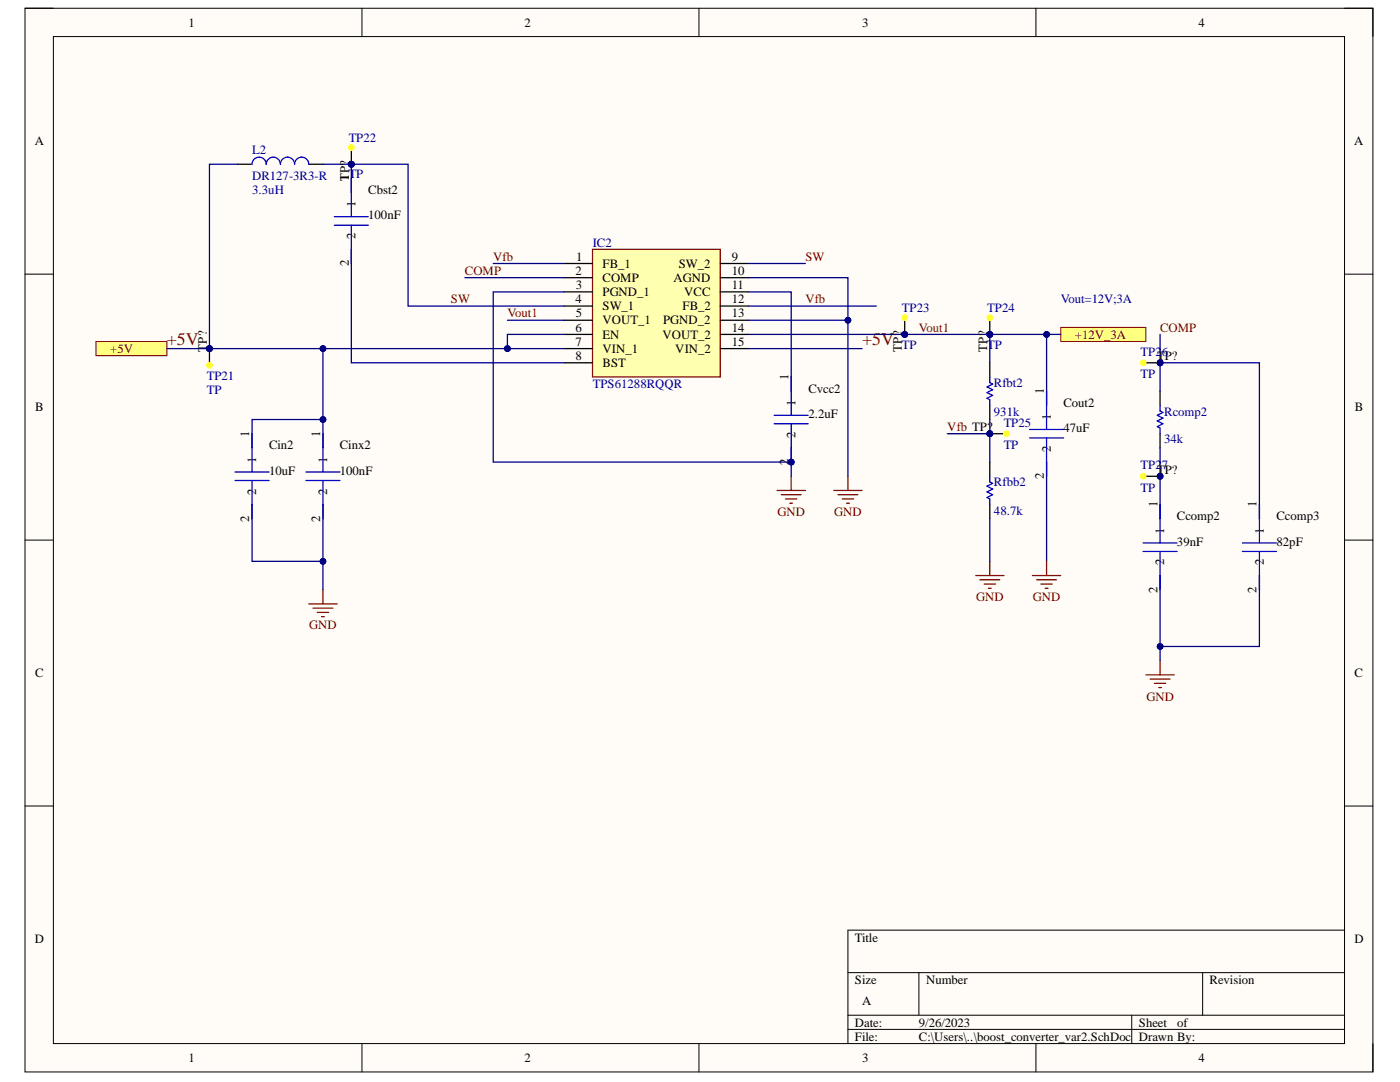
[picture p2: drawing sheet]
<svg xmlns="http://www.w3.org/2000/svg" width="279mm" height="216mm" viewBox="0 0 279 216" stroke-linecap="round" stroke-linejoin="round" font-family="sans-serif">
<defs><g id="words">
<g font-size="3.5" fill="#800000">
<text x="33.3" y="68.8">+5V</text>
<text x="172.1" y="68.8">+5V</text>
</g>
<g font-size="2.5">
<text x="37.6" y="5.3">1</text>
<text x="104.7" y="5.3">2</text>
<text x="172.1" y="5.3">3</text>
<text x="239.2" y="5.3">4</text>
<text x="6.9" y="29">A</text>
<text x="270.2" y="29">A</text>
<text x="69.6" y="36.2" transform="rotate(-90 69.6 36.2)">1</text>
<text x="69.6" y="36.2" transform="rotate(-90 69.6 36.2)">TP?</text>
<text x="70.9" y="41.3" transform="rotate(-90 70.9 41.3)">1</text>
<text x="70.9" y="47.8" transform="rotate(-90 70.9 47.8)">2</text>
<text x="69.6" y="53.2" transform="rotate(-90 69.6 53.2)">2</text>
<text x="115" y="52">1</text>
<text x="120.2" y="53.4">FB_1</text>
<text x="135.5" y="53.4">SW_2</text>
<text x="146" y="52">9</text>
<text x="114.8" y="54.9">2</text>
<text x="114.9" y="57.6">3</text>
<text x="120.2" y="56.3">COMP</text>
<text x="120.2" y="59.1">PGND_1</text>
<text x="134.4" y="56.3">AGND</text>
<text x="136.6" y="59.1">VCC</text>
<text x="146" y="54.9">10</text>
<text x="146" y="57.6">11</text>
<text x="114.8" y="60.5">4</text>
<text x="114.9" y="63.3">5</text>
<text x="120.2" y="62">SW_1</text>
<text x="120.2" y="64.7">VOUT_1</text>
<text x="132.3" y="64.7">PGND_2</text>
<text x="136.2" y="62">FB_2</text>
<text x="146" y="60.5">12</text>
<text x="146" y="63.3">13</text>
<text x="41.3" y="70.2" transform="rotate(-90 41.3 70.2)">TP?</text>
<text x="114.8" y="66.2">6</text>
<text x="114.8" y="69">7</text>
<text x="114.8" y="71.8">8</text>
<text x="120.2" y="67.6">EN</text>
<text x="120.2" y="70.4">VIN_1</text>
<text x="132.2" y="67.6">VOUT_2</text>
<text x="134.8" y="70.4">VIN_2</text>
<text x="146" y="66.2">14</text>
<text x="146" y="69">15</text>
<text x="180" y="70.2" transform="rotate(-90 180 70.2)">TP?</text>
<text x="197" y="70.2" transform="rotate(-90 197 70.2)">TP?</text>
<text x="230.9" y="71.8">TP?</text>
<text x="120.2" y="73.3">BST</text>
<text x="157.4" y="75.8" transform="rotate(-90 157.4 75.8)">1</text>
<text x="7" y="82.1">B</text>
<text x="158.8" y="81" transform="rotate(-90 158.8 81)">1</text>
<text x="208.3" y="78.6" transform="rotate(-90 208.3 78.6)">1</text>
<text x="209.7" y="83.8" transform="rotate(-90 209.7 83.8)">1</text>
<text x="270.4" y="82.1">B</text>
<text x="49.7" y="87.1" transform="rotate(-90 49.7 87.1)">1</text>
<text x="63.9" y="87.1" transform="rotate(-90 63.9 87.1)">1</text>
<text x="158.8" y="87.4" transform="rotate(-90 158.8 87.4)">2</text>
<text x="51.2" y="92.3" transform="rotate(-90 51.2 92.3)">1</text>
<text x="65.3" y="92.3" transform="rotate(-90 65.3 92.3)">1</text>
<text x="157.4" y="92.8" transform="rotate(-90 157.4 92.8)">2</text>
<text x="208.3" y="95.7" transform="rotate(-90 208.3 95.7)">2</text>
<text x="209.7" y="90.2" transform="rotate(-90 209.7 90.2)">2</text>
<text x="230.9" y="94.5">TP?</text>
<text x="51.2" y="98.7" transform="rotate(-90 51.2 98.7)">2</text>
<text x="65.3" y="98.7" transform="rotate(-90 65.3 98.7)">2</text>
<text x="231" y="101.2" transform="rotate(-90 231 101.2)">1</text>
<text x="250.8" y="101.2" transform="rotate(-90 250.8 101.2)">1</text>
<text x="49.7" y="104.1" transform="rotate(-90 49.7 104.1)">2</text>
<text x="63.9" y="104.1" transform="rotate(-90 63.9 104.1)">2</text>
<text x="232.4" y="106.5" transform="rotate(-90 232.4 106.5)">1</text>
<text x="252.2" y="106.5" transform="rotate(-90 252.2 106.5)">1</text>
<text x="232.4" y="112.8" transform="rotate(-90 232.4 112.8)">2</text>
<text x="252.2" y="112.8" transform="rotate(-90 252.2 112.8)">2</text>
<text x="231" y="118.2" transform="rotate(-90 231 118.2)">2</text>
<text x="250.8" y="118.2" transform="rotate(-90 250.8 118.2)">2</text>
<text x="7" y="135.1">C</text>
<text x="270.3" y="135.1">C</text>
<text x="6.9" y="188.2">D</text>
<text x="170.6" y="187.9">Title</text>
<text x="270.3" y="188.2">D</text>
<text x="170.6" y="196.3">Size</text>
<text x="184.8" y="196.3">Number</text>
<text x="241.4" y="196.3">Revision</text>
<text x="172.1" y="200.6">A</text>
<text x="170.6" y="204.9">Date:</text>
<text x="170.6" y="207.6">File:</text>
<text x="183.4" y="204.9">9/26/2023</text>
<text x="183.4" y="207.6">C:\Users\..\boost_converter_var2.SchDoc</text>
<text x="227.3" y="204.9">Sheet</text>
<text x="227.3" y="207.6">Drawn By:</text>
<text x="234.9" y="204.9">of</text>
<text x="37.6" y="212">1</text>
<text x="104.7" y="212">2</text>
<text x="172.1" y="212">3</text>
<text x="239.2" y="212">4</text>
</g>
<g font-size="2.5" fill="#000080">
<text x="69.6" y="28.3">TP22</text>
<text x="50.3" y="30.8">L2</text>
<text x="50.3" y="35.9">DR127-3R3-R</text>
<text x="69.6" y="35.6">TP</text>
<text x="50.3" y="38.7">3.3uH</text>
<text x="118.3" y="49.2">IC2</text>
<text x="180" y="62.3">TP23</text>
<text x="197" y="62.3">TP24</text>
<text x="211.7" y="60.5">Vout=12V;3A</text>
<text x="180" y="69.6">TP</text>
<text x="197" y="69.6">TP</text>
<text x="227.6" y="71">TP26</text>
<text x="41.3" y="75.7">TP21</text>
<text x="118.3" y="77.5">TPS61288RQQR</text>
<text x="198.4" y="77.2">Rfbt2</text>
<text x="227.6" y="75.5">TP</text>
<text x="41.3" y="78.6">TP</text>
<text x="198.4" y="82.9">931k</text>
<text x="232.4" y="82.9">Rcomp2</text>
<text x="200.3" y="85.1">TP25</text>
<text x="200.3" y="89.7">TP</text>
<text x="232.4" y="88.5">34k</text>
<text x="227.6" y="93.6">TP27</text>
<text x="198.4" y="97">Rfbb2</text>
<text x="227.6" y="98.1">TP</text>
<text x="198.4" y="102.7">48.7k</text>
</g>
<g font-size="2.5" fill="#000100">
<text x="73.5" y="38.7">Cbst2</text>
<text x="73.5" y="43.8">100nF</text>
<text x="161.3" y="83.4">2.2uF</text>
<text x="161.3" y="78.3">Cvcc2</text>
<text x="212.2" y="81.1">Cout2</text>
<text x="53.7" y="89.7">Cin2</text>
<text x="67.8" y="89.7">Cinx2</text>
<text x="212.2" y="86.3">47uF</text>
<text x="53.7" y="94.7">10uF</text>
<text x="67.8" y="94.7">100nF</text>
<text x="234.9" y="103.8">Ccomp2</text>
<text x="254.8" y="103.8">Ccomp3</text>
<text x="234.9" y="108.9">39nF</text>
<text x="254.8" y="108.9">82pF</text>
</g>
<g font-size="2.5" fill="#800000">
<text x="98.4" y="52">Vfb</text>
<text x="160.7" y="52">SW</text>
<text x="92.8" y="54.9">COMP</text>
<text x="90" y="60.5">SW</text>
<text x="101.3" y="63.3">Vout1</text>
<text x="160.7" y="60.5">Vfb</text>
<text x="22" y="70.4">+5V</text>
<text x="183.4" y="66.2">Vout1</text>
<text x="214.5" y="67.6">+12V_3A</text>
<text x="231.5" y="66.2">COMP</text>
<text x="189.1" y="86">Vfb TP?</text>
<text x="155.2" y="102.9">GND</text>
<text x="166.5" y="102.9">GND</text>
<text x="194.8" y="119.9">GND</text>
<text x="206.1" y="119.9">GND</text>
<text x="61.7" y="125.6">GND</text>
<text x="228.8" y="139.8">GND</text>
</g>
</g></defs>
<path d="M5 1.6h269v212.3h-269z" fill-rule="evenodd" fill="#fffcf8"/>
<path d="M5 1.6h269v212.3h-269z" fill="none" stroke="#000" stroke-width=".2"/>
<path d="M10.7 7.3h257.6v200.9h-257.6z" fill-rule="evenodd" fill="#fffcf8"/>
<g fill="none" stroke="#000" stroke-width=".2">
<path d="M5 1.6h5.7M10.7 7.3h257.6v200.9h-257.6zM72.2 1.6v5.7M139.5 1.6v5.7M206.7 1.6v5.7M268.3 1.6h5.7v5.7M5 54.7h5.7M268.3 54.7h5.7M5 107.8h5.7M268.3 107.8h5.7M5 160.8h5.7M268.3 160.8h5.7"/>
<path d="M169.2 194.1h99.1M183.4 194.1v8.5M240 194.1v8.5M268.3 185.6h-99.1v22.6M72.2 208.2v5.7M139.5 208.2v5.7M169.2 202.6h99.1M169.2 205.4h99.1M206.7 208.2v5.7M225.9 202.6v5.6M274 208.2v5.7"/>
</g>
<path d="M118.3 49.8h25.4v25.4h-25.4z" fill-rule="evenodd" fill="#ffffb0"/>
<path d="M118.3 49.8h25.4v25.4h-25.4z" fill="none" stroke="#800000" stroke-width=".25"/>
<g fill="none" stroke="#000" stroke-width=".25">
<path d="M112.6 52.6h5.7M112.6 55.4h5.7M112.6 58.2h5.7M143.7 52.6h5.7M143.7 55.4h5.7M143.7 58.2h5.7M112.6 61.1h5.7M112.6 63.9h5.7M112.6 66.7h5.7M112.6 69.6h5.7M112.6 72.4h5.7M143.7 61.1h5.7"/>
<path d="M143.7 63.9h5.7M143.7 66.7h5.7M143.7 69.6h5.7"/>
</g>
<path d="M19.2 68.1h14.1v2.9h-14.1z" fill-rule="evenodd" fill="#ffff80"/>
<path d="M19.2 68.1h14.1v2.9h-14.1z" fill="none" stroke="#800000" stroke-width=".2"/>
<path d="M47.5 32.8h2.8M61.6 32.8h2.9M70.1 35.6v2.8M70.1 49.8v2.8M50.3 86.5v2.9M64.5 86.5v2.9M50.3 100.7v2.8M64.5 100.7v2.8" fill="none" stroke="#000" stroke-width=".25"/>
<g fill="none" stroke="#00f" stroke-width=".25">
<path d="M50.3 32.8a1.41 1.41 0 0 1 1.4-1.4 1.41 1.41 0 0 1 1.4 1.4 1.42 1.42 0 0 1 1.4-1.4 1.42 1.42 0 0 1 1.5 1.4 1.42 1.42 0 0 1 1.4-1.4 1.42 1.42 0 0 1 1.4 1.4 1.42 1.42 0 0 1 1.4-1.4 1.42 1.42 0 0 1 1.4 1.4M70.1 35.6v7.6M66.7 43.2h6.8M66.7 44.9h6.8M70.1 44.9v7.7M46.9 94.2h6.8M46.9 95.9h6.8M50.3 86.5v7.7M50.3 95.9v7.6M61.1 94.2h6.8M61.1 95.9h6.8M64.5 86.5v7.7"/>
<path d="M64.5 95.9v7.6"/>
</g>
<path d="M64.5 117.7v2.8M61.6 120.5h5.7M62.5 121.4h3.9M63.3 122.2h2.3M64.2 123h.5" fill="none" stroke="#800000" stroke-width=".25"/>
<circle cx="157.9" cy="92.2" r=".57" fill="#000080"/>
<circle cx="157.9" cy="92.2" r=".57" fill="none" stroke="#000080" stroke-width=".2"/>
<path d="M157.9 75.2v2.9M157.9 89.4v2.8" fill="none" stroke="#000" stroke-width=".25"/>
<circle cx="157.9" cy="92.2" r=".57" fill="#000080"/>
<circle cx="157.9" cy="92.2" r=".57" fill="none" stroke="#000080" stroke-width=".2"/>
<g fill="none" stroke="#00f" stroke-width=".25">
<path d="M157.9 75.2v7.7M197.5 75.2v1.2l.6 .2-1.1 .6 1.1 .6-1.1 .5 1.1 .6-1.1 .6 .5 .3v1.1M154.5 82.9h6.8M154.5 84.6h6.8M157.9 84.6v7.6M197.5 95v1.2l.6 .3-1.1 .5 1.1 .6-1.1 .5 1.1 .6-1.1 .6 .5 .3v1.1M231.5 80.9v1.1l.6 .3-1.1 .6 1.1 .5-1.1 .6 1.1 .6-1.1 .5 .5 .3v1.1M228.1 108.3h6.8M228.1 110h6.8M231.5 100.7v7.6M231.5 110v7.7M247.9 108.3h6.8"/>
<path d="M247.9 110h6.8M251.3 100.7v7.6M251.3 110v7.7"/>
</g>
<g fill="none" stroke="#800000" stroke-width=".25">
<path d="M155.1 97.9h5.6M155.9 98.7h4M156.8 99.6h2.2M157.9 95v2.9M166.4 97.9h5.7M167.2 98.7h4M168.1 99.6h2.3M169.2 95v2.9M157.6 100.4h.6M168.9 100.4h.6M194.7 114.8h5.7M195.6 115.7h3.9"/>
<path d="M196.4 116.5h2.3M197.3 117.4h.5M197.5 112v2.8M228.7 134.7h5.6M229.5 135.5h4M230.4 136.4h2.3M231.2 137.2h.6M231.5 131.8v2.9"/>
</g>
<path d="M197.5 72.4v2.8M231.5 78.1v2.8M197.5 80.9v2.8M197.5 92.2v2.8M231.5 86.5v2.9M197.5 100.7v2.8M231.5 100.7v2.8M231.5 114.8v2.9M251.3 100.7v2.8M251.3 114.8v2.9" fill="none" stroke="#000" stroke-width=".25"/>
<path d="M211.7 65.3h17v2.8h-17z" fill-rule="evenodd" fill="#ffff80"/>
<path d="M211.7 65.3h17v2.8h-17z" fill="none" stroke="#800000" stroke-width=".2"/>
<path d="M98.4 52.6h14.2M149.4 69.6h22.7M149.4 61.1h25.5M64.5 83.7h-14.2v2.8" fill="none" stroke="#000080" stroke-width=".25"/>
<circle cx="64.5" cy="83.7" r=".57" fill="#000080"/>
<circle cx="64.5" cy="83.7" r=".57" fill="none" stroke="#000080" stroke-width=".2"/>
<path d="M50.3 103.5v8.5h14.2v-8.5" fill="none" stroke="#000080" stroke-width=".25"/>
<circle cx="64.5" cy="112" r=".57" fill="#000080"/>
<circle cx="64.5" cy="112" r=".57" fill="none" stroke="#000080" stroke-width=".2"/>
<path d="M64.5 112v5.7" fill="none" stroke="#000080" stroke-width=".25"/>
<circle cx="64.5" cy="112" r=".57" fill="#000080"/>
<circle cx="64.5" cy="112" r=".57" fill="none" stroke="#000080" stroke-width=".2"/>
<path d="M64.5 69.6v16.9" fill="none" stroke="#000080" stroke-width=".25"/>
<circle cx="64.5" cy="83.7" r=".57" fill="#000080"/>
<circle cx="64.5" cy="83.7" r=".57" fill="none" stroke="#000080" stroke-width=".2"/>
<circle cx="64.5" cy="69.6" r=".57" fill="#000080"/>
<circle cx="64.5" cy="69.6" r=".57" fill="none" stroke="#000080" stroke-width=".2"/>
<path d="M70.1 35.6v-2.8h11.3v28.3h31.2M70.1 52.6v19.8h42.5M149.4 52.6h11.3" fill="none" stroke="#000080" stroke-width=".25"/>
<circle cx="70.1" cy="32.8" r=".57" fill="#000080"/>
<circle cx="70.1" cy="32.8" r=".57" fill="none" stroke="#000080" stroke-width=".2"/>
<path d="M64.5 32.8h5.6" fill="none" stroke="#000080" stroke-width=".25"/>
<circle cx="70.1" cy="32.8" r=".57" fill="#000080"/>
<circle cx="70.1" cy="32.8" r=".57" fill="none" stroke="#000080" stroke-width=".2"/>
<path d="M47.5 32.8h-5.7v36.8" fill="none" stroke="#000080" stroke-width=".25"/>
<circle cx="41.8" cy="69.6" r=".57" fill="#000080"/>
<circle cx="41.8" cy="69.6" r=".57" fill="none" stroke="#000080" stroke-width=".2"/>
<path d="M112.6 66.7h-11.3v2.9" fill="none" stroke="#000080" stroke-width=".25"/>
<circle cx="101.3" cy="69.6" r=".57" fill="#000080"/>
<circle cx="101.3" cy="69.6" r=".57" fill="none" stroke="#000080" stroke-width=".2"/>
<path d="M149.4 58.2h8.5v17M149.4 55.4h19.8v8.5h-19.8M101.3 63.9h11.3" fill="none" stroke="#000080" stroke-width=".25"/>
<circle cx="169.2" cy="63.9" r=".57" fill="#000080"/>
<circle cx="169.2" cy="63.9" r=".57" fill="none" stroke="#000080" stroke-width=".2"/>
<path d="M169.2 63.9v31.1" fill="none" stroke="#000080" stroke-width=".25"/>
<circle cx="169.2" cy="63.9" r=".57" fill="#000080"/>
<circle cx="169.2" cy="63.9" r=".57" fill="none" stroke="#000080" stroke-width=".2"/>
<path d="M149.4 66.7h48.1v5.7" fill="none" stroke="#000080" stroke-width=".25"/>
<circle cx="180.5" cy="66.7" r=".57" fill="#000080"/>
<circle cx="180.5" cy="66.7" r=".57" fill="none" stroke="#000080" stroke-width=".2"/>
<circle cx="197.5" cy="66.7" r=".56" fill="#000080"/>
<circle cx="197.5" cy="66.7" r=".56" fill="none" stroke="#000080" stroke-width=".2"/>
<path d="M197.5 83.7v8.5M197.5 103.5v8.5" fill="none" stroke="#000080" stroke-width=".25"/>
<circle cx="197.5" cy="86.5" r=".56" fill="#000080"/>
<circle cx="197.5" cy="86.5" r=".56" fill="none" stroke="#000080" stroke-width=".2"/>
<path d="M189 86.5h8.5" fill="none" stroke="#000080" stroke-width=".25"/>
<circle cx="197.5" cy="86.5" r=".56" fill="#000080"/>
<circle cx="197.5" cy="86.5" r=".56" fill="none" stroke="#000080" stroke-width=".2"/>
<path d="M92.8 55.4h19.8M231.5 66.7v11.4" fill="none" stroke="#000080" stroke-width=".25"/>
<circle cx="231.5" cy="72.4" r=".56" fill="#000080"/>
<circle cx="231.5" cy="72.4" r=".56" fill="none" stroke="#000080" stroke-width=".2"/>
<path d="M231.5 89.4v11.3" fill="none" stroke="#000080" stroke-width=".25"/>
<circle cx="231.5" cy="95" r=".56" fill="#000080"/>
<circle cx="231.5" cy="95" r=".56" fill="none" stroke="#000080" stroke-width=".2"/>
<path d="M231.5 72.4h19.8v28.3" fill="none" stroke="#000080" stroke-width=".25"/>
<circle cx="231.5" cy="72.4" r=".56" fill="#000080"/>
<circle cx="231.5" cy="72.4" r=".56" fill="none" stroke="#000080" stroke-width=".2"/>
<path d="M231.5 117.7v11.3h19.8v-11.3" fill="none" stroke="#000080" stroke-width=".25"/>
<circle cx="231.5" cy="129" r=".56" fill="#000080"/>
<circle cx="231.5" cy="129" r=".56" fill="none" stroke="#000080" stroke-width=".2"/>
<path d="M231.5 129v2.8" fill="none" stroke="#000080" stroke-width=".25"/>
<circle cx="231.5" cy="129" r=".56" fill="#000080"/>
<circle cx="231.5" cy="129" r=".56" fill="none" stroke="#000080" stroke-width=".2"/>
<path d="M197.5 66.7h14.2" fill="none" stroke="#000080" stroke-width=".25"/>
<circle cx="197.5" cy="66.7" r=".56" fill="#000080"/>
<circle cx="197.5" cy="66.7" r=".56" fill="none" stroke="#000080" stroke-width=".2"/>
<circle cx="208.9" cy="66.7" r=".56" fill="#000080"/>
<circle cx="208.9" cy="66.7" r=".56" fill="none" stroke="#000080" stroke-width=".2"/>
<circle cx="41.8" cy="69.6" r=".57" fill="#000080"/>
<circle cx="41.8" cy="69.6" r=".57" fill="none" stroke="#000080" stroke-width=".2"/>
<path d="M41.8 69.6v2.8" fill="none" stroke="#000" stroke-width=".25"/>
<circle cx="41.8" cy="69.6" r=".57" fill="#000080"/>
<circle cx="41.8" cy="69.6" r=".57" fill="none" stroke="#000080" stroke-width=".2"/>
<circle cx="41.8" cy="72.9" r=".56" fill="#ff0"/>
<circle cx="41.8" cy="72.9" r=".56" fill="none" stroke="#ff0" stroke-width=".2"/>
<circle cx="70.1" cy="32.8" r=".57" fill="#000080"/>
<circle cx="70.1" cy="32.8" r=".57" fill="none" stroke="#000080" stroke-width=".2"/>
<path d="M70.1 29.9v2.9" fill="none" stroke="#000" stroke-width=".25"/>
<circle cx="70.1" cy="32.8" r=".57" fill="#000080"/>
<circle cx="70.1" cy="32.8" r=".57" fill="none" stroke="#000080" stroke-width=".2"/>
<circle cx="70.1" cy="29.4" r=".56" fill="#ff0"/>
<circle cx="70.1" cy="29.4" r=".56" fill="none" stroke="#ff0" stroke-width=".2"/>
<circle cx="197.5" cy="66.7" r=".56" fill="#000080"/>
<circle cx="197.5" cy="66.7" r=".56" fill="none" stroke="#000080" stroke-width=".2"/>
<path d="M197.5 63.9v2.8" fill="none" stroke="#000" stroke-width=".25"/>
<circle cx="197.5" cy="66.7" r=".56" fill="#000080"/>
<circle cx="197.5" cy="66.7" r=".56" fill="none" stroke="#000080" stroke-width=".2"/>
<circle cx="197.5" cy="63.4" r=".56" fill="#ff0"/>
<circle cx="197.5" cy="63.4" r=".56" fill="none" stroke="#ff0" stroke-width=".2"/>
<circle cx="197.5" cy="86.5" r=".56" fill="#000080"/>
<circle cx="197.5" cy="86.5" r=".56" fill="none" stroke="#000080" stroke-width=".2"/>
<path d="M197.5 86.5h2.9" fill="none" stroke="#000" stroke-width=".25"/>
<circle cx="197.5" cy="86.5" r=".56" fill="#000080"/>
<circle cx="197.5" cy="86.5" r=".56" fill="none" stroke="#000080" stroke-width=".2"/>
<circle cx="200.9" cy="86.5" r=".56" fill="#ff0"/>
<circle cx="200.9" cy="86.5" r=".56" fill="none" stroke="#ff0" stroke-width=".2"/>
<circle cx="231.5" cy="72.4" r=".56" fill="#000080"/>
<circle cx="231.5" cy="72.4" r=".56" fill="none" stroke="#000080" stroke-width=".2"/>
<path d="M228.7 72.4h2.8" fill="none" stroke="#000" stroke-width=".25"/>
<circle cx="231.5" cy="72.4" r=".56" fill="#000080"/>
<circle cx="231.5" cy="72.4" r=".56" fill="none" stroke="#000080" stroke-width=".2"/>
<circle cx="228.2" cy="72.4" r=".56" fill="#ff0"/>
<circle cx="228.2" cy="72.4" r=".56" fill="none" stroke="#ff0" stroke-width=".2"/>
<circle cx="231.5" cy="95" r=".56" fill="#000080"/>
<circle cx="231.5" cy="95" r=".56" fill="none" stroke="#000080" stroke-width=".2"/>
<path d="M228.7 95h2.8" fill="none" stroke="#000" stroke-width=".25"/>
<circle cx="231.5" cy="95" r=".56" fill="#000080"/>
<circle cx="231.5" cy="95" r=".56" fill="none" stroke="#000080" stroke-width=".2"/>
<circle cx="228.2" cy="95" r=".56" fill="#ff0"/>
<circle cx="228.2" cy="95" r=".56" fill="none" stroke="#ff0" stroke-width=".2"/>
<circle cx="180.5" cy="66.7" r=".57" fill="#000080"/>
<circle cx="180.5" cy="66.7" r=".57" fill="none" stroke="#000080" stroke-width=".2"/>
<path d="M180.6 63.9v2.8" fill="none" stroke="#000" stroke-width=".25"/>
<circle cx="180.5" cy="66.7" r=".57" fill="#000080"/>
<circle cx="180.5" cy="66.7" r=".57" fill="none" stroke="#000080" stroke-width=".2"/>
<circle cx="180.6" cy="63.4" r=".56" fill="#ff0"/>
<circle cx="180.6" cy="63.4" r=".56" fill="none" stroke="#ff0" stroke-width=".2"/>
<path d="M208.9 78.1v2.8M208.9 92.2v2.8" fill="none" stroke="#000" stroke-width=".25"/>
<path d="M208.9 78.1v7.6M205.5 85.7h6.8M205.5 87.4h6.8M208.9 87.4v7.6" fill="none" stroke="#00f" stroke-width=".25"/>
<path d="M208.9 66.7v11.4" fill="none" stroke="#000080" stroke-width=".25"/>
<circle cx="208.9" cy="66.7" r=".56" fill="#000080"/>
<circle cx="208.9" cy="66.7" r=".56" fill="none" stroke="#000080" stroke-width=".2"/>
<path d="M112.6 58.2h-14.2v34h59.5v2.8M208.9 95v17" fill="none" stroke="#000080" stroke-width=".25"/>
<path d="M206 114.8h5.7M206.9 115.7h4M207.7 116.5h2.3M208.6 117.4h.6M208.9 112v2.8" fill="none" stroke="#800000" stroke-width=".25"/>
<circle cx="157.9" cy="92.2" r=".57" fill="#000080"/>
<circle cx="157.9" cy="92.2" r=".57" fill="none" stroke="#000080" stroke-width=".2"/>
<path d="M33.3 69.6h79.3" fill="none" stroke="#000080" stroke-width=".25"/>
<circle cx="101.3" cy="69.6" r=".57" fill="#000080"/>
<circle cx="101.3" cy="69.6" r=".57" fill="none" stroke="#000080" stroke-width=".2"/>
<circle cx="64.5" cy="69.6" r=".57" fill="#000080"/>
<circle cx="64.5" cy="69.6" r=".57" fill="none" stroke="#000080" stroke-width=".2"/>
<circle cx="41.8" cy="69.6" r=".57" fill="#000080"/>
<circle cx="41.8" cy="69.6" r=".57" fill="none" stroke="#000080" stroke-width=".2"/>
<use href="#words"/>
</svg>
